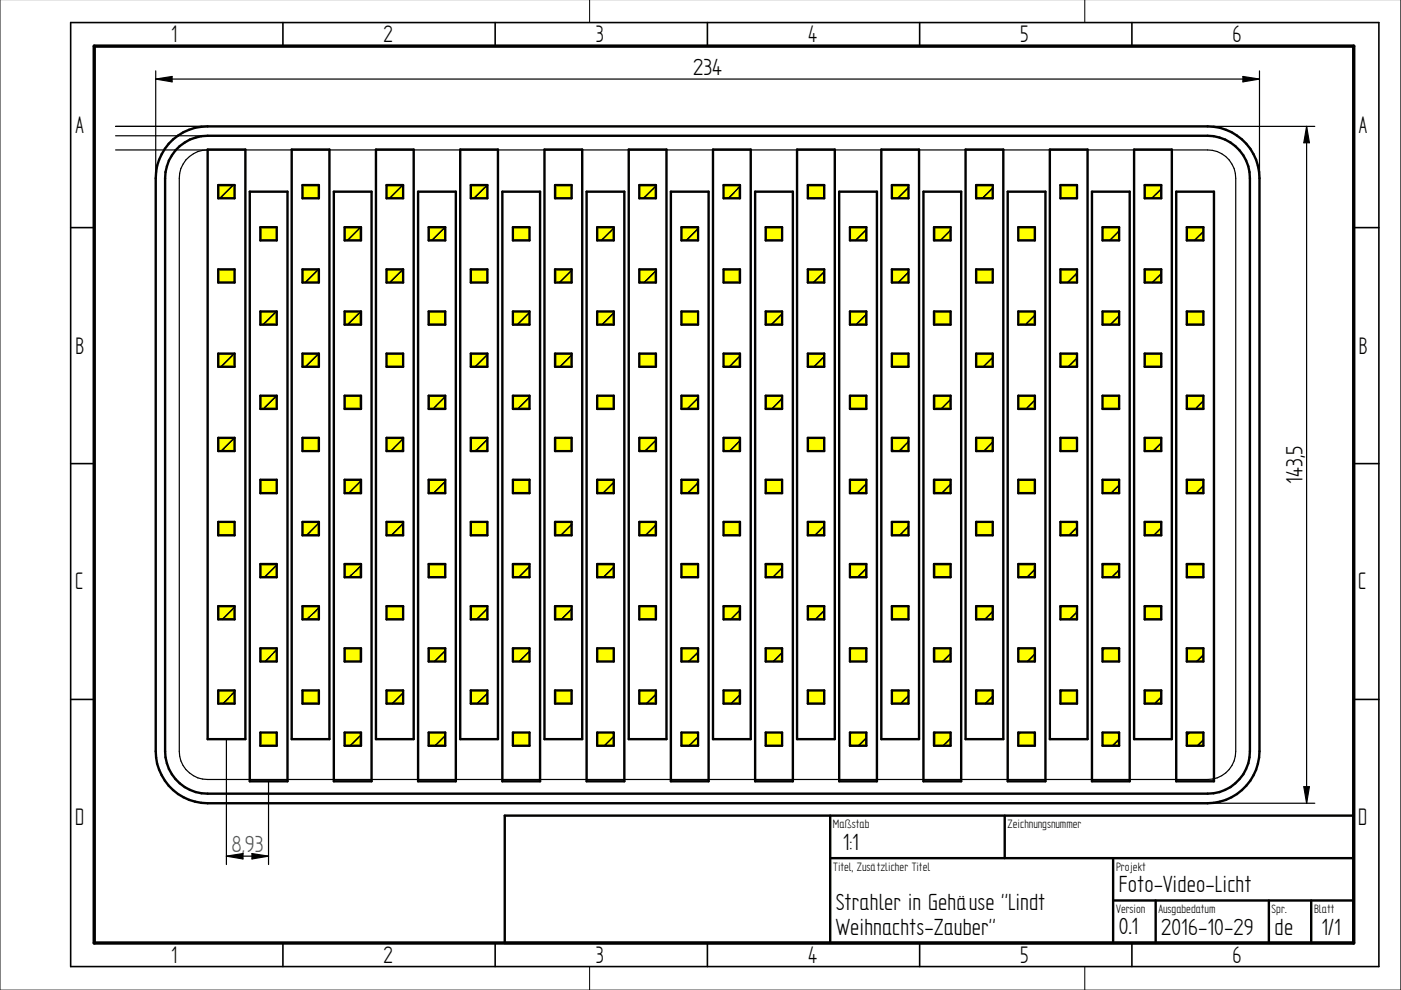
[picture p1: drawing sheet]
<svg xmlns="http://www.w3.org/2000/svg" width="297mm" height="210mm" viewBox="0 0 297 210" stroke-linecap="round" stroke-linejoin="round" font-family="sans-serif">
<defs><g id="words">
<g font-size="5.7">
<text x="36.3" y="9">1</text>
<text x="81.3" y="9">2</text>
<text x="126.3" y="9">3</text>
<text x="171.3" y="9">4</text>
<text x="216.3" y="9">5</text>
<text x="261.3" y="9">6</text>
<text x="16" y="28.2">A</text>
<text x="288.1" y="28.2">A</text>
<text x="16" y="75">B</text>
<text x="288.1" y="75">B</text>
<text x="16" y="125">C</text>
<text x="287.9" y="125">C</text>
<text x="16" y="175">D</text>
<text x="287.9" y="175">D</text>
<text x="36.3" y="204.1">1</text>
<text x="81.3" y="204.1">2</text>
<text x="126.3" y="204.1">3</text>
<text x="171.3" y="204.1">4</text>
<text x="216.3" y="204.1">5</text>
<text x="261.3" y="204.1">6</text>
</g>
<g font-size="5.6">
<text x="147" y="15.9">234</text>
<text x="276.1" y="102.5" transform="rotate(-90 276.1 102.5)">143,5</text>
<text x="178.7" y="180.1">1:1</text>
<text x="237.2" y="189.1">Foto-Video-Licht</text>
<text x="177.2" y="192.9">Strahler in Gehäuse &quot;Lindt</text>
<text x="177.2" y="198.2">Weihnachts-Zauber&quot;</text>
<text x="237.2" y="198.1">0.1</text>
<text x="246.2" y="198.2">2016-10-29</text>
<text x="270.3" y="198.2">de</text>
<text x="280.2" y="198.2">1/1</text>
</g>
<text font-size="5.6" fill="#008080" x="49.1" y="180.7">8,93</text>
<g font-size="2.9">
<text x="176.6" y="175.6">Maßstab</text>
<text x="213.6" y="175.6">Zeichnungsnummer</text>
<text x="176.7" y="184.6">Titel, Zusätzlicher Titel</text>
<text x="236.6" y="184.6">Projekt</text>
<text x="236.6" y="193.6">Version</text>
<text x="245.7" y="193.6">Ausgabedatum</text>
<text x="269.6" y="193.6">Spr.</text>
<text x="278.6" y="193.6">Blatt</text>
</g>
</g></defs>
<path d="M0 -.1v210h297v-210M125 -.1v4.9M230 -.1v4.9M125 204.9v5M230 204.9v5" fill="none" stroke="#000" stroke-width=".21"/>
<g fill="none" stroke="#000" stroke-width=".34">
<path d="M15 4.8h277.4v200.1h-277.4zM60 4.8v5M105 4.8v5M150 4.8v5M195 4.8v5M240 4.8v5M15 48.3h5M287 48.3h5.4M15 98.3h5M287 98.3h5.4M15 148.3h5M287 148.3h5.4"/>
<path d="M60 199.9v5M105 199.9v5M150 199.9v5M195 199.9v5M240 199.9v5"/>
</g>
<path d="M20 9.8h267v190.1h-267z" fill="none" stroke="#000" stroke-width=".72"/>
<path d="M35.8 30.5a10.9 10.9 0 0 1 8.2-3.7h212a11 11 0 0 1 11 11v121.5a11.1 11.1 0 0 1-11 11h-212a11 11 0 0 1-11-11v-121.5a11.1 11.1 0 0 1 2.8-7.3zM37.2 31.9a8.9 8.9 0 0 1 6.8-3.1h212a9 9 0 0 1 9 9v121.5a9 9 0 0 1-9 9h-212a9 9 0 0 1-9-9v-121.5a9.4 9.4 0 0 1 2.2-5.9zM53 40.6h8v125.1h-8zM107 172.9h180v27h-180zM176 172.9v27M213 172.9v9M176 181.9h111M236 181.9v18M236 190.9h51M245 190.9v9M269 190.9v9M278 190.9v9" fill="none" stroke="#000" stroke-width=".51"/>
<g fill="none" stroke="#000" stroke-width=".25">
<path d="M33 15v22.8M33 16.8l3.5-.6v1.2zM33 16.8h234M263.5 16.2l3.5 .6-3.5 .6zM267 15v22.8M24.5 26.8h19.5M24.5 28.8h19.5M24.5 31.8h231.5a5.9 5.9 0 0 1 6 6v121.5a5.9 5.9 0 0 1-6 6h-212a6 6 0 0 1-6-6v-121.5a5.9 5.9 0 0 1 6-6M256 26.8h22.8M277 26.8l.6 3.5h-1.2zM277 26.8v143.5M48 156.7v26.6"/>
<path d="M56.9 165.7v17.6M256 170.3h22.8M276.4 166.8h1.2l-.6 3.5zM48 181.5l3.5-.5v1.1zM48 181.5h8.9M53.4 181l3.5 .5-3.5 .6z"/>
</g>
<path d="M33 16.8l3.5-.6v1.2zM263.5 16.2l3.5 .6-3.5 .6zM277 26.8l.6 3.5h-1.2zM276.4 166.8h1.2l-.6 3.5zM48 181.5l3.5-.5v1.1zM53.4 181l3.5 .5-3.5 .6z" fill="#000"/>
<path d="M55.2 155.3h3.5v2.8h-3.5z" fill-rule="evenodd" fill="#ff0"/>
<path d="M55.2 155.3h3.5v2.8h-3.5z" fill="none" stroke="#000" stroke-width=".51"/>
<path d="M55.2 137.5h3.5v2.8h-3.5z" fill-rule="evenodd" fill="#ff0"/>
<path d="M58.7 137.8l-2.5 2.5" fill="none" stroke="#000" stroke-width=".34"/>
<path d="M55.2 137.5h3.5v2.8h-3.5z" fill="none" stroke="#000" stroke-width=".51"/>
<path d="M55.2 119.6h3.5v2.8h-3.5z" fill-rule="evenodd" fill="#ff0"/>
<path d="M58.7 119.8l-2.6 2.6" fill="none" stroke="#000" stroke-width=".34"/>
<path d="M55.2 119.6h3.5v2.8h-3.5z" fill="none" stroke="#000" stroke-width=".51"/>
<path d="M55.2 101.7h3.5v2.9h-3.5z" fill-rule="evenodd" fill="#ff0"/>
<path d="M55.2 101.7h3.5v2.9h-3.5z" fill="none" stroke="#000" stroke-width=".51"/>
<path d="M55.2 83.9h3.5v2.8h-3.5z" fill-rule="evenodd" fill="#ff0"/>
<path d="M58.7 83.9l-2.8 2.8" fill="none" stroke="#000" stroke-width=".34"/>
<path d="M55.2 83.9h3.5v2.8h-3.5z" fill="none" stroke="#000" stroke-width=".51"/>
<path d="M55.2 66h3.5v2.8h-3.5z" fill-rule="evenodd" fill="#ff0"/>
<path d="M58.6 66l-2.8 2.8" fill="none" stroke="#000" stroke-width=".34"/>
<path d="M55.2 66h3.5v2.8h-3.5z" fill="none" stroke="#000" stroke-width=".51"/>
<path d="M55.2 48.2h3.5v2.8h-3.5z" fill-rule="evenodd" fill="#ff0"/>
<path d="M44 31.7h8v125h-8zM55.2 48.2h3.5v2.8h-3.5z" fill="none" stroke="#000" stroke-width=".51"/>
<path d="M46.3 146.4h3.4v2.8h-3.4z" fill-rule="evenodd" fill="#ff0"/>
<path d="M49.7 146.7l-2.4 2.5" fill="none" stroke="#000" stroke-width=".34"/>
<path d="M46.3 146.4h3.4v2.8h-3.4z" fill="none" stroke="#000" stroke-width=".51"/>
<path d="M46.3 128.5h3.4v2.8h-3.4z" fill-rule="evenodd" fill="#ff0"/>
<path d="M49.7 128.7l-2.5 2.6" fill="none" stroke="#000" stroke-width=".34"/>
<path d="M46.3 128.5h3.4v2.8h-3.4z" fill="none" stroke="#000" stroke-width=".51"/>
<path d="M46.3 110.7h3.4v2.8h-3.4z" fill-rule="evenodd" fill="#ff0"/>
<path d="M46.3 110.7h3.4v2.8h-3.4z" fill="none" stroke="#000" stroke-width=".51"/>
<path d="M46.3 92.8h3.4v2.8h-3.4z" fill-rule="evenodd" fill="#ff0"/>
<path d="M49.7 92.8l-2.8 2.8" fill="none" stroke="#000" stroke-width=".34"/>
<path d="M46.3 92.8h3.4v2.8h-3.4z" fill="none" stroke="#000" stroke-width=".51"/>
<path d="M46.3 75h3.4v2.8h-3.4z" fill-rule="evenodd" fill="#ff0"/>
<path d="M49.7 75l-2.8 2.8" fill="none" stroke="#000" stroke-width=".34"/>
<path d="M46.3 75h3.4v2.8h-3.4z" fill="none" stroke="#000" stroke-width=".51"/>
<path d="M46.3 57.1h3.4v2.8h-3.4z" fill-rule="evenodd" fill="#ff0"/>
<path d="M46.3 57.1h3.4v2.8h-3.4z" fill="none" stroke="#000" stroke-width=".51"/>
<path d="M46.3 39.2h3.4v2.8h-3.4z" fill-rule="evenodd" fill="#ff0"/>
<path d="M49.4 39.2l-2.8 2.8" fill="none" stroke="#000" stroke-width=".34"/>
<path d="M46.3 39.2h3.4v2.8h-3.4zM70.8 40.6h8v125.1h-8z" fill="none" stroke="#000" stroke-width=".51"/>
<path d="M73.1 155.3h3.4v2.8h-3.4z" fill-rule="evenodd" fill="#ff0"/>
<path d="M76.5 155.8l-2.3 2.3" fill="none" stroke="#000" stroke-width=".34"/>
<path d="M73.1 155.3h3.4v2.8h-3.4z" fill="none" stroke="#000" stroke-width=".51"/>
<path d="M73.1 137.5h3.4v2.8h-3.4z" fill-rule="evenodd" fill="#ff0"/>
<path d="M73.1 137.5h3.4v2.8h-3.4z" fill="none" stroke="#000" stroke-width=".51"/>
<path d="M73.1 119.6h3.4v2.8h-3.4z" fill-rule="evenodd" fill="#ff0"/>
<path d="M76.5 119.9l-2.5 2.5" fill="none" stroke="#000" stroke-width=".34"/>
<path d="M73.1 119.6h3.4v2.8h-3.4z" fill="none" stroke="#000" stroke-width=".51"/>
<path d="M73.1 101.7h3.4v2.9h-3.4z" fill-rule="evenodd" fill="#ff0"/>
<path d="M76.5 101.9l-2.5 2.7" fill="none" stroke="#000" stroke-width=".34"/>
<path d="M73.1 101.7h3.4v2.9h-3.4z" fill="none" stroke="#000" stroke-width=".51"/>
<path d="M73.1 83.9h3.4v2.8h-3.4z" fill-rule="evenodd" fill="#ff0"/>
<path d="M73.1 83.9h3.4v2.8h-3.4z" fill="none" stroke="#000" stroke-width=".51"/>
<path d="M73.1 66h3.4v2.8h-3.4z" fill-rule="evenodd" fill="#ff0"/>
<path d="M76.5 66l-2.8 2.8" fill="none" stroke="#000" stroke-width=".34"/>
<path d="M73.1 66h3.4v2.8h-3.4z" fill="none" stroke="#000" stroke-width=".51"/>
<path d="M73.1 48.2h3.4v2.8h-3.4z" fill-rule="evenodd" fill="#ff0"/>
<path d="M76.5 48.2l-2.8 2.8" fill="none" stroke="#000" stroke-width=".34"/>
<path d="M61.8 31.7h8v125h-8zM73.1 48.2h3.4v2.8h-3.4z" fill="none" stroke="#000" stroke-width=".51"/>
<path d="M64.1 146.4h3.5v2.8h-3.5z" fill-rule="evenodd" fill="#ff0"/>
<path d="M64.1 146.4h3.5v2.8h-3.5z" fill="none" stroke="#000" stroke-width=".51"/>
<path d="M64.1 128.5h3.5v2.8h-3.5z" fill-rule="evenodd" fill="#ff0"/>
<path d="M67.6 128.9l-2.5 2.4" fill="none" stroke="#000" stroke-width=".34"/>
<path d="M64.1 128.5h3.5v2.8h-3.5z" fill="none" stroke="#000" stroke-width=".51"/>
<path d="M64.1 110.7h3.5v2.8h-3.5z" fill-rule="evenodd" fill="#ff0"/>
<path d="M67.6 110.9l-2.6 2.6" fill="none" stroke="#000" stroke-width=".34"/>
<path d="M64.1 110.7h3.5v2.8h-3.5z" fill="none" stroke="#000" stroke-width=".51"/>
<path d="M64.1 92.8h3.5v2.8h-3.5z" fill-rule="evenodd" fill="#ff0"/>
<path d="M64.1 92.8h3.5v2.8h-3.5z" fill="none" stroke="#000" stroke-width=".51"/>
<path d="M64.1 75h3.5v2.8h-3.5z" fill-rule="evenodd" fill="#ff0"/>
<path d="M67.6 75l-2.8 2.8" fill="none" stroke="#000" stroke-width=".34"/>
<path d="M64.1 75h3.5v2.8h-3.5z" fill="none" stroke="#000" stroke-width=".51"/>
<path d="M64.1 57.1h3.5v2.8h-3.5z" fill-rule="evenodd" fill="#ff0"/>
<path d="M67.5 57.1l-2.8 2.8" fill="none" stroke="#000" stroke-width=".34"/>
<path d="M64.1 57.1h3.5v2.8h-3.5z" fill="none" stroke="#000" stroke-width=".51"/>
<path d="M64.1 39.2h3.5v2.8h-3.5z" fill-rule="evenodd" fill="#ff0"/>
<path d="M64.1 39.2h3.5v2.8h-3.5zM88.6 40.6h8v125.1h-8z" fill="none" stroke="#000" stroke-width=".51"/>
<path d="M90.9 155.3h3.5v2.8h-3.5z" fill-rule="evenodd" fill="#ff0"/>
<path d="M94.4 156l-2.2 2.1" fill="none" stroke="#000" stroke-width=".34"/>
<path d="M90.9 155.3h3.5v2.8h-3.5z" fill="none" stroke="#000" stroke-width=".51"/>
<path d="M90.9 137.5h3.5v2.8h-3.5z" fill-rule="evenodd" fill="#ff0"/>
<path d="M94.4 138l-2.3 2.3" fill="none" stroke="#000" stroke-width=".34"/>
<path d="M90.9 137.5h3.5v2.8h-3.5z" fill="none" stroke="#000" stroke-width=".51"/>
<path d="M90.9 119.6h3.5v2.8h-3.5z" fill-rule="evenodd" fill="#ff0"/>
<path d="M90.9 119.6h3.5v2.8h-3.5z" fill="none" stroke="#000" stroke-width=".51"/>
<path d="M90.9 101.7h3.5v2.9h-3.5z" fill-rule="evenodd" fill="#ff0"/>
<path d="M94.4 102.1l-2.5 2.5" fill="none" stroke="#000" stroke-width=".34"/>
<path d="M90.9 101.7h3.5v2.9h-3.5z" fill="none" stroke="#000" stroke-width=".51"/>
<path d="M90.9 83.9h3.5v2.8h-3.5z" fill-rule="evenodd" fill="#ff0"/>
<path d="M94.4 84.1l-2.6 2.6" fill="none" stroke="#000" stroke-width=".34"/>
<path d="M90.9 83.9h3.5v2.8h-3.5z" fill="none" stroke="#000" stroke-width=".51"/>
<path d="M90.9 66h3.5v2.8h-3.5z" fill-rule="evenodd" fill="#ff0"/>
<path d="M90.9 66h3.5v2.8h-3.5z" fill="none" stroke="#000" stroke-width=".51"/>
<path d="M90.9 48.2h3.5v2.8h-3.5z" fill-rule="evenodd" fill="#ff0"/>
<path d="M94.4 48.2l-2.8 2.8" fill="none" stroke="#000" stroke-width=".34"/>
<path d="M79.7 31.7h8v125h-8zM90.9 48.2h3.5v2.8h-3.5z" fill="none" stroke="#000" stroke-width=".51"/>
<path d="M82 146.4h3.5v2.8h-3.5z" fill-rule="evenodd" fill="#ff0"/>
<path d="M85.5 146.9l-2.3 2.3" fill="none" stroke="#000" stroke-width=".34"/>
<path d="M82 146.4h3.5v2.8h-3.5z" fill="none" stroke="#000" stroke-width=".51"/>
<path d="M82 128.5h3.5v2.8h-3.5z" fill-rule="evenodd" fill="#ff0"/>
<path d="M82 128.5h3.5v2.8h-3.5z" fill="none" stroke="#000" stroke-width=".51"/>
<path d="M82 110.7h3.5v2.8h-3.5z" fill-rule="evenodd" fill="#ff0"/>
<path d="M85.5 111l-2.5 2.5" fill="none" stroke="#000" stroke-width=".34"/>
<path d="M82 110.7h3.5v2.8h-3.5z" fill="none" stroke="#000" stroke-width=".51"/>
<path d="M82 92.8h3.5v2.8h-3.5z" fill-rule="evenodd" fill="#ff0"/>
<path d="M85.5 93l-2.6 2.6" fill="none" stroke="#000" stroke-width=".34"/>
<path d="M82 92.8h3.5v2.8h-3.5z" fill="none" stroke="#000" stroke-width=".51"/>
<path d="M82 75h3.5v2.8h-3.5z" fill-rule="evenodd" fill="#ff0"/>
<path d="M82 75h3.5v2.8h-3.5z" fill="none" stroke="#000" stroke-width=".51"/>
<path d="M82 57.1h3.5v2.8h-3.5z" fill-rule="evenodd" fill="#ff0"/>
<path d="M85.5 57.1l-2.8 2.8" fill="none" stroke="#000" stroke-width=".34"/>
<path d="M82 57.1h3.5v2.8h-3.5z" fill="none" stroke="#000" stroke-width=".51"/>
<path d="M82 39.2h3.5v2.8h-3.5z" fill-rule="evenodd" fill="#ff0"/>
<path d="M85.4 39.2l-2.8 2.8" fill="none" stroke="#000" stroke-width=".34"/>
<path d="M82 39.2h3.5v2.8h-3.5zM106.5 40.6h8v125.1h-8z" fill="none" stroke="#000" stroke-width=".51"/>
<path d="M108.8 155.3h3.5v2.8h-3.5z" fill-rule="evenodd" fill="#ff0"/>
<path d="M108.8 155.3h3.5v2.8h-3.5z" fill="none" stroke="#000" stroke-width=".51"/>
<path d="M108.8 137.5h3.5v2.8h-3.5z" fill-rule="evenodd" fill="#ff0"/>
<path d="M112.3 138.1l-2.2 2.2" fill="none" stroke="#000" stroke-width=".34"/>
<path d="M108.8 137.5h3.5v2.8h-3.5z" fill="none" stroke="#000" stroke-width=".51"/>
<path d="M108.8 119.6h3.5v2.8h-3.5z" fill-rule="evenodd" fill="#ff0"/>
<path d="M112.3 120.1l-2.3 2.3" fill="none" stroke="#000" stroke-width=".34"/>
<path d="M108.8 119.6h3.5v2.8h-3.5z" fill="none" stroke="#000" stroke-width=".51"/>
<path d="M108.8 101.7h3.5v2.9h-3.5z" fill-rule="evenodd" fill="#ff0"/>
<path d="M108.8 101.7h3.5v2.9h-3.5z" fill="none" stroke="#000" stroke-width=".51"/>
<path d="M108.8 83.9h3.5v2.8h-3.5z" fill-rule="evenodd" fill="#ff0"/>
<path d="M112.3 84.2l-2.5 2.5" fill="none" stroke="#000" stroke-width=".34"/>
<path d="M108.8 83.9h3.5v2.8h-3.5z" fill="none" stroke="#000" stroke-width=".51"/>
<path d="M108.8 66h3.5v2.8h-3.5z" fill-rule="evenodd" fill="#ff0"/>
<path d="M112.3 66.3l-2.6 2.5" fill="none" stroke="#000" stroke-width=".34"/>
<path d="M108.8 66h3.5v2.8h-3.5z" fill="none" stroke="#000" stroke-width=".51"/>
<path d="M108.8 48.2h3.5v2.8h-3.5z" fill-rule="evenodd" fill="#ff0"/>
<path d="M97.6 31.7h8v125h-8zM108.8 48.2h3.5v2.8h-3.5z" fill="none" stroke="#000" stroke-width=".51"/>
<path d="M99.8 146.4h3.5v2.8h-3.5z" fill-rule="evenodd" fill="#ff0"/>
<path d="M103.3 147l-2.2 2.2" fill="none" stroke="#000" stroke-width=".34"/>
<path d="M99.8 146.4h3.5v2.8h-3.5z" fill="none" stroke="#000" stroke-width=".51"/>
<path d="M99.8 128.5h3.5v2.8h-3.5z" fill-rule="evenodd" fill="#ff0"/>
<path d="M103.3 129l-2.3 2.3" fill="none" stroke="#000" stroke-width=".34"/>
<path d="M99.8 128.5h3.5v2.8h-3.5z" fill="none" stroke="#000" stroke-width=".51"/>
<path d="M99.8 110.7h3.5v2.8h-3.5z" fill-rule="evenodd" fill="#ff0"/>
<path d="M99.8 110.7h3.5v2.8h-3.5z" fill="none" stroke="#000" stroke-width=".51"/>
<path d="M99.8 92.8h3.5v2.8h-3.5z" fill-rule="evenodd" fill="#ff0"/>
<path d="M103.3 93.1l-2.5 2.5" fill="none" stroke="#000" stroke-width=".34"/>
<path d="M99.8 92.8h3.5v2.8h-3.5z" fill="none" stroke="#000" stroke-width=".51"/>
<path d="M99.8 75h3.5v2.8h-3.5z" fill-rule="evenodd" fill="#ff0"/>
<path d="M103.3 75.2l-2.6 2.6" fill="none" stroke="#000" stroke-width=".34"/>
<path d="M99.8 75h3.5v2.8h-3.5z" fill="none" stroke="#000" stroke-width=".51"/>
<path d="M99.8 57.1h3.5v2.8h-3.5z" fill-rule="evenodd" fill="#ff0"/>
<path d="M99.8 57.1h3.5v2.8h-3.5z" fill="none" stroke="#000" stroke-width=".51"/>
<path d="M99.8 39.2h3.5v2.8h-3.5z" fill-rule="evenodd" fill="#ff0"/>
<path d="M103.3 39.2l-2.8 2.8" fill="none" stroke="#000" stroke-width=".34"/>
<path d="M99.8 39.2h3.5v2.8h-3.5zM124.4 40.6h8v125.1h-8z" fill="none" stroke="#000" stroke-width=".51"/>
<path d="M126.6 155.3h3.5v2.8h-3.5z" fill-rule="evenodd" fill="#ff0"/>
<path d="M130.1 156.1l-2 2" fill="none" stroke="#000" stroke-width=".34"/>
<path d="M126.6 155.3h3.5v2.8h-3.5z" fill="none" stroke="#000" stroke-width=".51"/>
<path d="M126.6 137.5h3.5v2.8h-3.5z" fill-rule="evenodd" fill="#ff0"/>
<path d="M126.6 137.5h3.5v2.8h-3.5z" fill="none" stroke="#000" stroke-width=".51"/>
<path d="M126.6 119.6h3.5v2.8h-3.5z" fill-rule="evenodd" fill="#ff0"/>
<path d="M130.1 120.2l-2.2 2.2" fill="none" stroke="#000" stroke-width=".34"/>
<path d="M126.6 119.6h3.5v2.8h-3.5z" fill="none" stroke="#000" stroke-width=".51"/>
<path d="M126.6 101.7h3.5v2.9h-3.5z" fill-rule="evenodd" fill="#ff0"/>
<path d="M130.1 102.3l-2.3 2.3" fill="none" stroke="#000" stroke-width=".34"/>
<path d="M126.6 101.7h3.5v2.9h-3.5z" fill="none" stroke="#000" stroke-width=".51"/>
<path d="M126.6 83.9h3.5v2.8h-3.5z" fill-rule="evenodd" fill="#ff0"/>
<path d="M126.6 83.9h3.5v2.8h-3.5z" fill="none" stroke="#000" stroke-width=".51"/>
<path d="M126.6 66h3.5v2.8h-3.5z" fill-rule="evenodd" fill="#ff0"/>
<path d="M130.1 66.3l-2.5 2.5" fill="none" stroke="#000" stroke-width=".34"/>
<path d="M126.6 66h3.5v2.8h-3.5z" fill="none" stroke="#000" stroke-width=".51"/>
<path d="M126.6 48.2h3.5v2.8h-3.5z" fill-rule="evenodd" fill="#ff0"/>
<path d="M130.1 48.4l-2.6 2.6" fill="none" stroke="#000" stroke-width=".34"/>
<path d="M115.4 31.7h8v125h-8zM126.6 48.2h3.5v2.8h-3.5z" fill="none" stroke="#000" stroke-width=".51"/>
<path d="M117.7 146.4h3.5v2.8h-3.5z" fill-rule="evenodd" fill="#ff0"/>
<path d="M117.7 146.4h3.5v2.8h-3.5z" fill="none" stroke="#000" stroke-width=".51"/>
<path d="M117.7 128.5h3.5v2.8h-3.5z" fill-rule="evenodd" fill="#ff0"/>
<path d="M121.2 129.2l-2.2 2.1" fill="none" stroke="#000" stroke-width=".34"/>
<path d="M117.7 128.5h3.5v2.8h-3.5z" fill="none" stroke="#000" stroke-width=".51"/>
<path d="M117.7 110.7h3.5v2.8h-3.5z" fill-rule="evenodd" fill="#ff0"/>
<path d="M121.2 111.2l-2.3 2.3" fill="none" stroke="#000" stroke-width=".34"/>
<path d="M117.7 110.7h3.5v2.8h-3.5z" fill="none" stroke="#000" stroke-width=".51"/>
<path d="M117.7 92.8h3.5v2.8h-3.5z" fill-rule="evenodd" fill="#ff0"/>
<path d="M117.7 92.8h3.5v2.8h-3.5z" fill="none" stroke="#000" stroke-width=".51"/>
<path d="M117.7 75h3.5v2.8h-3.5z" fill-rule="evenodd" fill="#ff0"/>
<path d="M121.2 75.3l-2.5 2.5" fill="none" stroke="#000" stroke-width=".34"/>
<path d="M117.7 75h3.5v2.8h-3.5z" fill="none" stroke="#000" stroke-width=".51"/>
<path d="M117.7 57.1h3.5v2.8h-3.5z" fill-rule="evenodd" fill="#ff0"/>
<path d="M121.2 57.3l-2.6 2.6" fill="none" stroke="#000" stroke-width=".34"/>
<path d="M117.7 57.1h3.5v2.8h-3.5z" fill="none" stroke="#000" stroke-width=".51"/>
<path d="M117.7 39.2h3.5v2.8h-3.5z" fill-rule="evenodd" fill="#ff0"/>
<path d="M117.7 39.2h3.5v2.8h-3.5zM142.2 40.6h8v125.1h-8z" fill="none" stroke="#000" stroke-width=".51"/>
<path d="M144.5 155.3h3.5v2.8h-3.5z" fill-rule="evenodd" fill="#ff0"/>
<path d="M148 156.3l-1.9 1.8" fill="none" stroke="#000" stroke-width=".34"/>
<path d="M144.5 155.3h3.5v2.8h-3.5z" fill="none" stroke="#000" stroke-width=".51"/>
<path d="M144.5 137.5h3.5v2.8h-3.5z" fill-rule="evenodd" fill="#ff0"/>
<path d="M148 138.3l-2 2" fill="none" stroke="#000" stroke-width=".34"/>
<path d="M144.5 137.5h3.5v2.8h-3.5z" fill="none" stroke="#000" stroke-width=".51"/>
<path d="M144.5 119.6h3.5v2.8h-3.5z" fill-rule="evenodd" fill="#ff0"/>
<path d="M144.5 119.6h3.5v2.8h-3.5z" fill="none" stroke="#000" stroke-width=".51"/>
<path d="M144.5 101.7h3.5v2.9h-3.5z" fill-rule="evenodd" fill="#ff0"/>
<path d="M148 102.4l-2.2 2.2" fill="none" stroke="#000" stroke-width=".34"/>
<path d="M144.5 101.7h3.5v2.9h-3.5z" fill="none" stroke="#000" stroke-width=".51"/>
<path d="M144.5 83.9h3.5v2.8h-3.5z" fill-rule="evenodd" fill="#ff0"/>
<path d="M148 84.4l-2.3 2.3" fill="none" stroke="#000" stroke-width=".34"/>
<path d="M144.5 83.9h3.5v2.8h-3.5z" fill="none" stroke="#000" stroke-width=".51"/>
<path d="M144.5 66h3.5v2.8h-3.5z" fill-rule="evenodd" fill="#ff0"/>
<path d="M144.5 66h3.5v2.8h-3.5z" fill="none" stroke="#000" stroke-width=".51"/>
<path d="M144.5 48.2h3.5v2.8h-3.5z" fill-rule="evenodd" fill="#ff0"/>
<path d="M148 48.5l-2.5 2.5" fill="none" stroke="#000" stroke-width=".34"/>
<path d="M133.3 31.7h8v125h-8zM144.5 48.2h3.5v2.8h-3.5z" fill="none" stroke="#000" stroke-width=".51"/>
<path d="M135.5 146.4h3.6v2.8h-3.6z" fill-rule="evenodd" fill="#ff0"/>
<path d="M139.1 147.2l-2 2" fill="none" stroke="#000" stroke-width=".34"/>
<path d="M135.5 146.4h3.6v2.8h-3.6z" fill="none" stroke="#000" stroke-width=".51"/>
<path d="M135.5 128.5h3.6v2.8h-3.6z" fill-rule="evenodd" fill="#ff0"/>
<path d="M135.5 128.5h3.6v2.8h-3.6z" fill="none" stroke="#000" stroke-width=".51"/>
<path d="M135.5 110.7h3.6v2.8h-3.6z" fill-rule="evenodd" fill="#ff0"/>
<path d="M139.1 111.3l-2.2 2.2" fill="none" stroke="#000" stroke-width=".34"/>
<path d="M135.5 110.7h3.6v2.8h-3.6z" fill="none" stroke="#000" stroke-width=".51"/>
<path d="M135.5 92.8h3.6v2.8h-3.6z" fill-rule="evenodd" fill="#ff0"/>
<path d="M139.1 93.3l-2.3 2.3" fill="none" stroke="#000" stroke-width=".34"/>
<path d="M135.5 92.8h3.6v2.8h-3.6z" fill="none" stroke="#000" stroke-width=".51"/>
<path d="M135.5 75h3.6v2.8h-3.6z" fill-rule="evenodd" fill="#ff0"/>
<path d="M135.5 75h3.6v2.8h-3.6z" fill="none" stroke="#000" stroke-width=".51"/>
<path d="M135.5 57.1h3.6v2.8h-3.6z" fill-rule="evenodd" fill="#ff0"/>
<path d="M139.1 57.4l-2.5 2.5" fill="none" stroke="#000" stroke-width=".34"/>
<path d="M135.5 57.1h3.6v2.8h-3.6z" fill="none" stroke="#000" stroke-width=".51"/>
<path d="M135.5 39.2h3.6v2.8h-3.6z" fill-rule="evenodd" fill="#ff0"/>
<path d="M139.1 39.5l-2.7 2.5" fill="none" stroke="#000" stroke-width=".34"/>
<path d="M135.5 39.2h3.6v2.8h-3.6zM160.1 40.6h8v125.1h-8z" fill="none" stroke="#000" stroke-width=".51"/>
<path d="M162.3 155.3h3.5v2.8h-3.5z" fill-rule="evenodd" fill="#ff0"/>
<circle cx="162.4" cy="155.3" r=".17" fill="#000"/>
<path d="M162.3 155.3h3.5v2.8h-3.5z" fill="none" stroke="#000" stroke-width=".51"/>
<path d="M162.3 137.5h3.5v2.8h-3.5z" fill-rule="evenodd" fill="#ff0"/>
<path d="M165.8 138.4l-1.8 1.9" fill="none" stroke="#000" stroke-width=".34"/>
<path d="M162.3 137.5h3.5v2.8h-3.5z" fill="none" stroke="#000" stroke-width=".51"/>
<path d="M162.3 119.6h3.5v2.8h-3.5z" fill-rule="evenodd" fill="#ff0"/>
<path d="M165.8 120.4l-1.9 2" fill="none" stroke="#000" stroke-width=".34"/>
<path d="M162.3 119.6h3.5v2.8h-3.5z" fill="none" stroke="#000" stroke-width=".51"/>
<path d="M162.3 101.7h3.5v2.9h-3.5z" fill-rule="evenodd" fill="#ff0"/>
<path d="M162.3 101.7h3.5v2.9h-3.5z" fill="none" stroke="#000" stroke-width=".51"/>
<path d="M162.3 83.9h3.5v2.8h-3.5z" fill-rule="evenodd" fill="#ff0"/>
<path d="M165.8 84.5l-2.1 2.2" fill="none" stroke="#000" stroke-width=".34"/>
<path d="M162.3 83.9h3.5v2.8h-3.5z" fill="none" stroke="#000" stroke-width=".51"/>
<path d="M162.3 66h3.5v2.8h-3.5z" fill-rule="evenodd" fill="#ff0"/>
<path d="M165.8 66.5l-2.3 2.3" fill="none" stroke="#000" stroke-width=".34"/>
<path d="M162.3 66h3.5v2.8h-3.5z" fill="none" stroke="#000" stroke-width=".51"/>
<path d="M162.3 48.2h3.5v2.8h-3.5z" fill-rule="evenodd" fill="#ff0"/>
<path d="M151.2 31.7h8v125h-8zM162.3 48.2h3.5v2.8h-3.5z" fill="none" stroke="#000" stroke-width=".51"/>
<path d="M153.4 146.4h3.5v2.8h-3.5z" fill-rule="evenodd" fill="#ff0"/>
<path d="M156.9 147.3l-1.9 1.9" fill="none" stroke="#000" stroke-width=".34"/>
<path d="M153.4 146.4h3.5v2.8h-3.5z" fill="none" stroke="#000" stroke-width=".51"/>
<path d="M153.4 128.5h3.5v2.8h-3.5z" fill-rule="evenodd" fill="#ff0"/>
<path d="M156.9 129.4l-2 1.9" fill="none" stroke="#000" stroke-width=".34"/>
<path d="M153.4 128.5h3.5v2.8h-3.5z" fill="none" stroke="#000" stroke-width=".51"/>
<path d="M153.4 110.7h3.5v2.8h-3.5z" fill-rule="evenodd" fill="#ff0"/>
<path d="M153.4 110.7h3.5v2.8h-3.5z" fill="none" stroke="#000" stroke-width=".51"/>
<path d="M153.4 92.8h3.5v2.8h-3.5z" fill-rule="evenodd" fill="#ff0"/>
<path d="M156.9 93.4l-2.2 2.2" fill="none" stroke="#000" stroke-width=".34"/>
<path d="M153.4 92.8h3.5v2.8h-3.5z" fill="none" stroke="#000" stroke-width=".51"/>
<path d="M153.4 75h3.5v2.8h-3.5z" fill-rule="evenodd" fill="#ff0"/>
<path d="M156.9 75.5l-2.3 2.3" fill="none" stroke="#000" stroke-width=".34"/>
<path d="M153.4 75h3.5v2.8h-3.5z" fill="none" stroke="#000" stroke-width=".51"/>
<path d="M153.4 57.1h3.5v2.8h-3.5z" fill-rule="evenodd" fill="#ff0"/>
<path d="M153.4 57.1h3.5v2.8h-3.5z" fill="none" stroke="#000" stroke-width=".51"/>
<path d="M153.4 39.2h3.5v2.8h-3.5z" fill-rule="evenodd" fill="#ff0"/>
<path d="M156.9 39.5l-2.5 2.5" fill="none" stroke="#000" stroke-width=".34"/>
<path d="M153.4 39.2h3.5v2.8h-3.5zM177.9 40.6h8v125.1h-8z" fill="none" stroke="#000" stroke-width=".51"/>
<path d="M180.2 155.3h3.5v2.8h-3.5z" fill-rule="evenodd" fill="#ff0"/>
<path d="M183.7 156.5l-1.7 1.6" fill="none" stroke="#000" stroke-width=".34"/>
<path d="M180.2 155.3h3.5v2.8h-3.5z" fill="none" stroke="#000" stroke-width=".51"/>
<path d="M180.2 137.5h3.5v2.8h-3.5z" fill-rule="evenodd" fill="#ff0"/>
<circle cx="180.3" cy="137.5" r=".17" fill="#000"/>
<path d="M180.2 137.5h3.5v2.8h-3.5z" fill="none" stroke="#000" stroke-width=".51"/>
<path d="M180.2 119.6h3.5v2.8h-3.5z" fill-rule="evenodd" fill="#ff0"/>
<path d="M183.7 120.5l-1.9 1.9" fill="none" stroke="#000" stroke-width=".34"/>
<path d="M180.2 119.6h3.5v2.8h-3.5z" fill="none" stroke="#000" stroke-width=".51"/>
<path d="M180.2 101.7h3.5v2.9h-3.5z" fill-rule="evenodd" fill="#ff0"/>
<path d="M183.7 102.6l-2 2" fill="none" stroke="#000" stroke-width=".34"/>
<path d="M180.2 101.7h3.5v2.9h-3.5z" fill="none" stroke="#000" stroke-width=".51"/>
<path d="M180.2 83.9h3.5v2.8h-3.5z" fill-rule="evenodd" fill="#ff0"/>
<path d="M180.2 83.9h3.5v2.8h-3.5z" fill="none" stroke="#000" stroke-width=".51"/>
<path d="M180.2 66h3.5v2.8h-3.5z" fill-rule="evenodd" fill="#ff0"/>
<path d="M183.7 66.6l-2.2 2.2" fill="none" stroke="#000" stroke-width=".34"/>
<path d="M180.2 66h3.5v2.8h-3.5z" fill="none" stroke="#000" stroke-width=".51"/>
<path d="M180.2 48.2h3.5v2.8h-3.5z" fill-rule="evenodd" fill="#ff0"/>
<path d="M183.7 48.7l-2.3 2.3" fill="none" stroke="#000" stroke-width=".34"/>
<path d="M169 31.7h8v125h-8zM180.2 48.2h3.5v2.8h-3.5z" fill="none" stroke="#000" stroke-width=".51"/>
<path d="M171.3 146.4h3.4v2.8h-3.4z" fill-rule="evenodd" fill="#ff0"/>
<circle cx="171.3" cy="146.4" r=".17" fill="#000"/>
<path d="M171.3 146.4h3.4v2.8h-3.4z" fill="none" stroke="#000" stroke-width=".51"/>
<path d="M171.3 128.5h3.4v2.8h-3.4z" fill-rule="evenodd" fill="#ff0"/>
<path d="M174.7 129.5l-1.8 1.8" fill="none" stroke="#000" stroke-width=".34"/>
<path d="M171.3 128.5h3.4v2.8h-3.4z" fill="none" stroke="#000" stroke-width=".51"/>
<path d="M171.3 110.7h3.4v2.8h-3.4z" fill-rule="evenodd" fill="#ff0"/>
<path d="M174.7 111.5l-1.9 2" fill="none" stroke="#000" stroke-width=".34"/>
<path d="M171.3 110.7h3.4v2.8h-3.4z" fill="none" stroke="#000" stroke-width=".51"/>
<path d="M171.3 92.8h3.4v2.8h-3.4z" fill-rule="evenodd" fill="#ff0"/>
<path d="M171.3 92.8h3.4v2.8h-3.4z" fill="none" stroke="#000" stroke-width=".51"/>
<path d="M171.3 75h3.4v2.8h-3.4z" fill-rule="evenodd" fill="#ff0"/>
<path d="M174.7 75.6l-2.1 2.2" fill="none" stroke="#000" stroke-width=".34"/>
<path d="M171.3 75h3.4v2.8h-3.4z" fill="none" stroke="#000" stroke-width=".51"/>
<path d="M171.3 57.1h3.4v2.8h-3.4z" fill-rule="evenodd" fill="#ff0"/>
<path d="M174.7 57.6l-2.2 2.3" fill="none" stroke="#000" stroke-width=".34"/>
<path d="M171.3 57.1h3.4v2.8h-3.4z" fill="none" stroke="#000" stroke-width=".51"/>
<path d="M171.3 39.2h3.4v2.8h-3.4z" fill-rule="evenodd" fill="#ff0"/>
<path d="M171.3 39.2h3.4v2.8h-3.4zM195.8 40.6h8v125.1h-8z" fill="none" stroke="#000" stroke-width=".51"/>
<path d="M198 155.3h3.5v2.8h-3.5z" fill-rule="evenodd" fill="#ff0"/>
<path d="M198.3 155.3l-.3 .3M201.5 156.5l-1.5 1.6" fill="none" stroke="#000" stroke-width=".34"/>
<path d="M198 155.3h3.5v2.8h-3.5z" fill="none" stroke="#000" stroke-width=".51"/>
<path d="M198 137.5h3.5v2.8h-3.5z" fill-rule="evenodd" fill="#ff0"/>
<path d="M201.5 138.6l-1.6 1.7" fill="none" stroke="#000" stroke-width=".34"/>
<path d="M198 137.5h3.5v2.8h-3.5z" fill="none" stroke="#000" stroke-width=".51"/>
<path d="M198 119.6h3.5v2.8h-3.5z" fill-rule="evenodd" fill="#ff0"/>
<circle cx="198.1" cy="119.6" r=".17" fill="#000"/>
<path d="M198 119.6h3.5v2.8h-3.5z" fill="none" stroke="#000" stroke-width=".51"/>
<path d="M198 101.7h3.5v2.9h-3.5z" fill-rule="evenodd" fill="#ff0"/>
<path d="M201.5 102.7l-1.8 1.9" fill="none" stroke="#000" stroke-width=".34"/>
<path d="M198 101.7h3.5v2.9h-3.5z" fill="none" stroke="#000" stroke-width=".51"/>
<path d="M198 83.9h3.5v2.8h-3.5z" fill-rule="evenodd" fill="#ff0"/>
<path d="M201.5 84.7l-1.9 2" fill="none" stroke="#000" stroke-width=".34"/>
<path d="M198 83.9h3.5v2.8h-3.5z" fill="none" stroke="#000" stroke-width=".51"/>
<path d="M198 66h3.5v2.8h-3.5z" fill-rule="evenodd" fill="#ff0"/>
<path d="M198 66h3.5v2.8h-3.5z" fill="none" stroke="#000" stroke-width=".51"/>
<path d="M198 48.2h3.5v2.8h-3.5z" fill-rule="evenodd" fill="#ff0"/>
<path d="M201.5 48.8l-2.1 2.2" fill="none" stroke="#000" stroke-width=".34"/>
<path d="M186.9 31.7h8v125h-8zM198 48.2h3.5v2.8h-3.5z" fill="none" stroke="#000" stroke-width=".51"/>
<path d="M189.1 146.4h3.5v2.8h-3.5z" fill-rule="evenodd" fill="#ff0"/>
<path d="M192.6 147.5l-1.6 1.7" fill="none" stroke="#000" stroke-width=".34"/>
<path d="M189.1 146.4h3.5v2.8h-3.5z" fill="none" stroke="#000" stroke-width=".51"/>
<path d="M189.1 128.5h3.5v2.8h-3.5z" fill-rule="evenodd" fill="#ff0"/>
<circle cx="189.1" cy="128.5" r=".17" fill="#000"/>
<path d="M189.1 128.5h3.5v2.8h-3.5z" fill="none" stroke="#000" stroke-width=".51"/>
<path d="M189.1 110.7h3.5v2.8h-3.5z" fill-rule="evenodd" fill="#ff0"/>
<path d="M192.6 111.6l-1.8 1.9" fill="none" stroke="#000" stroke-width=".34"/>
<path d="M189.1 110.7h3.5v2.8h-3.5z" fill="none" stroke="#000" stroke-width=".51"/>
<path d="M189.1 92.8h3.5v2.8h-3.5z" fill-rule="evenodd" fill="#ff0"/>
<path d="M192.6 93.6l-1.9 2" fill="none" stroke="#000" stroke-width=".34"/>
<path d="M189.1 92.8h3.5v2.8h-3.5z" fill="none" stroke="#000" stroke-width=".51"/>
<path d="M189.1 75h3.5v2.8h-3.5z" fill-rule="evenodd" fill="#ff0"/>
<path d="M189.1 75h3.5v2.8h-3.5z" fill="none" stroke="#000" stroke-width=".51"/>
<path d="M189.1 57.1h3.5v2.8h-3.5z" fill-rule="evenodd" fill="#ff0"/>
<path d="M192.6 57.7l-2.1 2.2" fill="none" stroke="#000" stroke-width=".34"/>
<path d="M189.1 57.1h3.5v2.8h-3.5z" fill="none" stroke="#000" stroke-width=".51"/>
<path d="M189.1 39.2h3.5v2.8h-3.5z" fill-rule="evenodd" fill="#ff0"/>
<path d="M192.6 39.8l-2.3 2.2" fill="none" stroke="#000" stroke-width=".34"/>
<path d="M189.1 39.2h3.5v2.8h-3.5zM213.7 40.6h8v125.1h-8z" fill="none" stroke="#000" stroke-width=".51"/>
<path d="M215.9 155.3h3.5v2.8h-3.5z" fill-rule="evenodd" fill="#ff0"/>
<path d="M216.3 155.3l-.4 .4" fill="none" stroke="#000" stroke-width=".34"/>
<path d="M215.9 155.3h3.5v2.8h-3.5z" fill="none" stroke="#000" stroke-width=".51"/>
<path d="M215.9 137.5h3.5v2.8h-3.5z" fill-rule="evenodd" fill="#ff0"/>
<path d="M216.2 137.5l-.3 .2M219.4 138.7l-1.6 1.6" fill="none" stroke="#000" stroke-width=".34"/>
<path d="M215.9 137.5h3.5v2.8h-3.5z" fill="none" stroke="#000" stroke-width=".51"/>
<path d="M215.9 119.6h3.5v2.8h-3.5z" fill-rule="evenodd" fill="#ff0"/>
<path d="M219.4 120.7l-1.6 1.7" fill="none" stroke="#000" stroke-width=".34"/>
<path d="M215.9 119.6h3.5v2.8h-3.5z" fill="none" stroke="#000" stroke-width=".51"/>
<path d="M215.9 101.7h3.5v2.9h-3.5z" fill-rule="evenodd" fill="#ff0"/>
<circle cx="215.9" cy="101.7" r=".17" fill="#000"/>
<path d="M215.9 101.7h3.5v2.9h-3.5z" fill="none" stroke="#000" stroke-width=".51"/>
<path d="M215.9 83.9h3.5v2.8h-3.5z" fill-rule="evenodd" fill="#ff0"/>
<path d="M219.4 84.8l-1.9 1.9" fill="none" stroke="#000" stroke-width=".34"/>
<path d="M215.9 83.9h3.5v2.8h-3.5z" fill="none" stroke="#000" stroke-width=".51"/>
<path d="M215.9 66h3.5v2.8h-3.5z" fill-rule="evenodd" fill="#ff0"/>
<path d="M219.4 66.8l-2 2" fill="none" stroke="#000" stroke-width=".34"/>
<path d="M215.9 66h3.5v2.8h-3.5z" fill="none" stroke="#000" stroke-width=".51"/>
<path d="M215.9 48.2h3.5v2.8h-3.5z" fill-rule="evenodd" fill="#ff0"/>
<path d="M204.7 31.7h8v125h-8zM215.9 48.2h3.5v2.8h-3.5z" fill="none" stroke="#000" stroke-width=".51"/>
<path d="M207 146.4h3.5v2.8h-3.5z" fill-rule="evenodd" fill="#ff0"/>
<path d="M207.2 146.4l-.2 .2M210.5 147.6l-1.6 1.6" fill="none" stroke="#000" stroke-width=".34"/>
<path d="M207 146.4h3.5v2.8h-3.5z" fill="none" stroke="#000" stroke-width=".51"/>
<path d="M207 128.5h3.5v2.8h-3.5z" fill-rule="evenodd" fill="#ff0"/>
<path d="M210.5 129.7l-1.7 1.6" fill="none" stroke="#000" stroke-width=".34"/>
<path d="M207 128.5h3.5v2.8h-3.5z" fill="none" stroke="#000" stroke-width=".51"/>
<path d="M207 110.7h3.5v2.8h-3.5z" fill-rule="evenodd" fill="#ff0"/>
<circle cx="207" cy="110.7" r=".17" fill="#000"/>
<path d="M207 110.7h3.5v2.8h-3.5z" fill="none" stroke="#000" stroke-width=".51"/>
<path d="M207 92.8h3.5v2.8h-3.5z" fill-rule="evenodd" fill="#ff0"/>
<path d="M210.5 93.7l-1.9 1.9" fill="none" stroke="#000" stroke-width=".34"/>
<path d="M207 92.8h3.5v2.8h-3.5z" fill="none" stroke="#000" stroke-width=".51"/>
<path d="M207 75h3.5v2.8h-3.5z" fill-rule="evenodd" fill="#ff0"/>
<path d="M210.5 75.8l-2 2" fill="none" stroke="#000" stroke-width=".34"/>
<path d="M207 75h3.5v2.8h-3.5z" fill="none" stroke="#000" stroke-width=".51"/>
<path d="M207 57.1h3.5v2.8h-3.5z" fill-rule="evenodd" fill="#ff0"/>
<path d="M207 57.1h3.5v2.8h-3.5z" fill="none" stroke="#000" stroke-width=".51"/>
<path d="M207 39.2h3.5v2.8h-3.5z" fill-rule="evenodd" fill="#ff0"/>
<path d="M210.5 39.9l-2.2 2.1" fill="none" stroke="#000" stroke-width=".34"/>
<path d="M207 39.2h3.5v2.8h-3.5zM231.5 40.6h8v125.1h-8z" fill="none" stroke="#000" stroke-width=".51"/>
<path d="M233.8 155.3h3.5v2.8h-3.5z" fill-rule="evenodd" fill="#ff0"/>
<path d="M237.3 156.8l-1.4 1.3" fill="none" stroke="#000" stroke-width=".34"/>
<path d="M233.8 155.3h3.5v2.8h-3.5z" fill="none" stroke="#000" stroke-width=".51"/>
<path d="M233.8 137.5h3.5v2.8h-3.5z" fill-rule="evenodd" fill="#ff0"/>
<path d="M234.1 137.5l-.3 .3" fill="none" stroke="#000" stroke-width=".34"/>
<path d="M233.8 137.5h3.5v2.8h-3.5z" fill="none" stroke="#000" stroke-width=".51"/>
<path d="M233.8 119.6h3.5v2.8h-3.5z" fill-rule="evenodd" fill="#ff0"/>
<path d="M234 119.6l-.2 .2M237.3 120.9l-1.6 1.5" fill="none" stroke="#000" stroke-width=".34"/>
<path d="M233.8 119.6h3.5v2.8h-3.5z" fill="none" stroke="#000" stroke-width=".51"/>
<path d="M233.8 101.7h3.5v2.9h-3.5z" fill-rule="evenodd" fill="#ff0"/>
<path d="M237.3 102.9l-1.7 1.7" fill="none" stroke="#000" stroke-width=".34"/>
<path d="M233.8 101.7h3.5v2.9h-3.5z" fill="none" stroke="#000" stroke-width=".51"/>
<path d="M233.8 83.9h3.5v2.8h-3.5z" fill-rule="evenodd" fill="#ff0"/>
<circle cx="233.8" cy="83.9" r=".17" fill="#000"/>
<path d="M233.8 83.9h3.5v2.8h-3.5z" fill="none" stroke="#000" stroke-width=".51"/>
<path d="M233.8 66h3.5v2.8h-3.5z" fill-rule="evenodd" fill="#ff0"/>
<path d="M237.3 67l-1.9 1.8" fill="none" stroke="#000" stroke-width=".34"/>
<path d="M233.8 66h3.5v2.8h-3.5z" fill="none" stroke="#000" stroke-width=".51"/>
<path d="M233.8 48.2h3.5v2.8h-3.5z" fill-rule="evenodd" fill="#ff0"/>
<path d="M237.3 49l-2 2" fill="none" stroke="#000" stroke-width=".34"/>
<path d="M222.6 31.7h8v125h-8zM233.8 48.2h3.5v2.8h-3.5z" fill="none" stroke="#000" stroke-width=".51"/>
<path d="M224.8 146.4h3.5v2.8h-3.5z" fill-rule="evenodd" fill="#ff0"/>
<path d="M225.2 146.4l-.4 .3" fill="none" stroke="#000" stroke-width=".34"/>
<path d="M224.8 146.4h3.5v2.8h-3.5z" fill="none" stroke="#000" stroke-width=".51"/>
<path d="M224.8 128.5h3.5v2.8h-3.5z" fill-rule="evenodd" fill="#ff0"/>
<path d="M225.1 128.5l-.3 .3M228.3 129.8l-1.5 1.5" fill="none" stroke="#000" stroke-width=".34"/>
<path d="M224.8 128.5h3.5v2.8h-3.5z" fill="none" stroke="#000" stroke-width=".51"/>
<path d="M224.8 110.7h3.5v2.8h-3.5z" fill-rule="evenodd" fill="#ff0"/>
<path d="M228.3 111.8l-1.6 1.7" fill="none" stroke="#000" stroke-width=".34"/>
<path d="M224.8 110.7h3.5v2.8h-3.5z" fill="none" stroke="#000" stroke-width=".51"/>
<path d="M224.8 92.8h3.5v2.8h-3.5z" fill-rule="evenodd" fill="#ff0"/>
<circle cx="224.9" cy="92.8" r=".17" fill="#000"/>
<path d="M224.8 92.8h3.5v2.8h-3.5z" fill="none" stroke="#000" stroke-width=".51"/>
<path d="M224.8 75h3.5v2.8h-3.5z" fill-rule="evenodd" fill="#ff0"/>
<path d="M228.3 75.9l-1.8 1.9" fill="none" stroke="#000" stroke-width=".34"/>
<path d="M224.8 75h3.5v2.8h-3.5z" fill="none" stroke="#000" stroke-width=".51"/>
<path d="M224.8 57.1h3.5v2.8h-3.5z" fill-rule="evenodd" fill="#ff0"/>
<path d="M228.3 57.9l-1.9 2" fill="none" stroke="#000" stroke-width=".34"/>
<path d="M224.8 57.1h3.5v2.8h-3.5z" fill="none" stroke="#000" stroke-width=".51"/>
<path d="M224.8 39.2h3.5v2.8h-3.5z" fill-rule="evenodd" fill="#ff0"/>
<path d="M224.8 39.2h3.5v2.8h-3.5zM249.4 40.6h8v125.1h-8z" fill="none" stroke="#000" stroke-width=".51"/>
<path d="M251.6 155.3h3.5v2.8h-3.5z" fill-rule="evenodd" fill="#ff0"/>
<path d="M252.2 155.3l-.6 .6M255.1 156.9l-1.2 1.2" fill="none" stroke="#000" stroke-width=".34"/>
<path d="M251.6 155.3h3.5v2.8h-3.5z" fill="none" stroke="#000" stroke-width=".51"/>
<path d="M251.6 137.5h3.5v2.8h-3.5z" fill-rule="evenodd" fill="#ff0"/>
<path d="M255.1 138.9l-1.3 1.4" fill="none" stroke="#000" stroke-width=".34"/>
<path d="M251.6 137.5h3.5v2.8h-3.5z" fill="none" stroke="#000" stroke-width=".51"/>
<path d="M251.6 119.6h3.5v2.8h-3.5z" fill-rule="evenodd" fill="#ff0"/>
<path d="M252 119.6l-.4 .4" fill="none" stroke="#000" stroke-width=".34"/>
<path d="M251.6 119.6h3.5v2.8h-3.5z" fill="none" stroke="#000" stroke-width=".51"/>
<path d="M251.6 101.7h3.5v2.9h-3.5z" fill-rule="evenodd" fill="#ff0"/>
<path d="M251.9 101.7l-.3 .3M255.1 103l-1.5 1.6" fill="none" stroke="#000" stroke-width=".34"/>
<path d="M251.6 101.7h3.5v2.9h-3.5z" fill="none" stroke="#000" stroke-width=".51"/>
<path d="M251.6 83.9h3.5v2.8h-3.5z" fill-rule="evenodd" fill="#ff0"/>
<path d="M255.1 85l-1.7 1.7" fill="none" stroke="#000" stroke-width=".34"/>
<path d="M251.6 83.9h3.5v2.8h-3.5z" fill="none" stroke="#000" stroke-width=".51"/>
<path d="M251.6 66h3.5v2.8h-3.5z" fill-rule="evenodd" fill="#ff0"/>
<circle cx="251.7" cy="66" r=".17" fill="#000"/>
<path d="M251.6 66h3.5v2.8h-3.5z" fill="none" stroke="#000" stroke-width=".51"/>
<path d="M251.6 48.2h3.5v2.8h-3.5z" fill-rule="evenodd" fill="#ff0"/>
<path d="M255.1 49.1l-1.9 1.9" fill="none" stroke="#000" stroke-width=".34"/>
<path d="M240.4 31.7h8.1v125h-8.1zM251.6 48.2h3.5v2.8h-3.5z" fill="none" stroke="#000" stroke-width=".51"/>
<path d="M242.7 146.4h3.5v2.8h-3.5z" fill-rule="evenodd" fill="#ff0"/>
<path d="M246.2 147.8l-1.3 1.4" fill="none" stroke="#000" stroke-width=".34"/>
<path d="M242.7 146.4h3.5v2.8h-3.5z" fill="none" stroke="#000" stroke-width=".51"/>
<path d="M242.7 128.5h3.5v2.8h-3.5z" fill-rule="evenodd" fill="#ff0"/>
<path d="M243 128.5l-.3 .4" fill="none" stroke="#000" stroke-width=".34"/>
<path d="M242.7 128.5h3.5v2.8h-3.5z" fill="none" stroke="#000" stroke-width=".51"/>
<path d="M242.7 110.7h3.5v2.8h-3.5z" fill-rule="evenodd" fill="#ff0"/>
<path d="M242.9 110.7l-.2 .2M246.2 111.9l-1.6 1.6" fill="none" stroke="#000" stroke-width=".34"/>
<path d="M242.7 110.7h3.5v2.8h-3.5z" fill="none" stroke="#000" stroke-width=".51"/>
<path d="M242.7 92.8h3.5v2.8h-3.5z" fill-rule="evenodd" fill="#ff0"/>
<path d="M246.2 93.9l-1.7 1.7" fill="none" stroke="#000" stroke-width=".34"/>
<path d="M242.7 92.8h3.5v2.8h-3.5z" fill="none" stroke="#000" stroke-width=".51"/>
<path d="M242.7 75h3.5v2.8h-3.5z" fill-rule="evenodd" fill="#ff0"/>
<circle cx="242.7" cy="75" r=".17" fill="#000"/>
<path d="M242.7 75h3.5v2.8h-3.5z" fill="none" stroke="#000" stroke-width=".51"/>
<path d="M242.7 57.1h3.5v2.8h-3.5z" fill-rule="evenodd" fill="#ff0"/>
<path d="M246.2 58l-1.9 1.9" fill="none" stroke="#000" stroke-width=".34"/>
<path d="M242.7 57.1h3.5v2.8h-3.5z" fill="none" stroke="#000" stroke-width=".51"/>
<path d="M242.7 39.2h3.5v2.8h-3.5z" fill-rule="evenodd" fill="#ff0"/>
<path d="M246.2 40.1l-2 1.9" fill="none" stroke="#000" stroke-width=".34"/>
<path d="M242.7 39.2h3.5v2.8h-3.5z" fill="none" stroke="#000" stroke-width=".51"/>
<use href="#words"/>
</svg>
